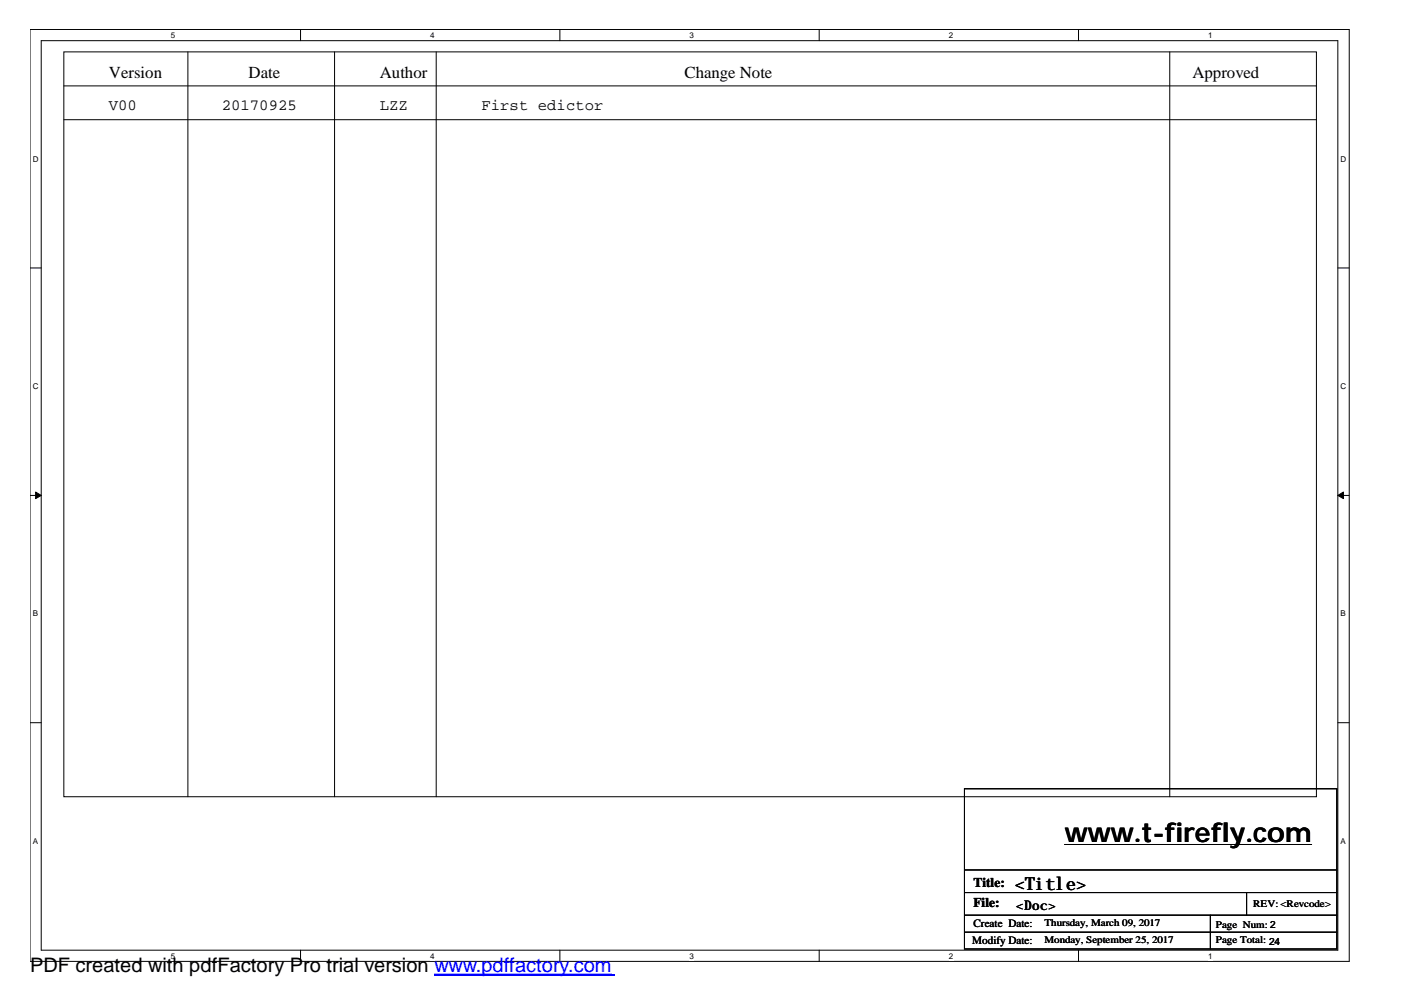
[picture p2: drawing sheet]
<svg xmlns="http://www.w3.org/2000/svg" width="297mm" height="210mm" viewBox="0 0 297 210" stroke-linecap="round" stroke-linejoin="round" font-family="sans-serif">
<defs><g id="words">
<text font-size="5.7" x="225.3" y="178.2">www.t-firefly.com</text>
<text font-size="4.2" x="6.3" y="205.7">PDF created with pdfFactory Pro trial version www.pdffactory.com</text>
<text font-size="3.8" x="214.8" y="188.3">&lt;Title&gt;</text>
<g font-size="3.6">
<text x="23" y="16.6">Version</text>
<text x="52.6" y="16.6">Date</text>
<text x="80.3" y="16.6">Author</text>
<text x="144.8" y="16.6">Change Note</text>
<text x="252.3" y="16.6">Approved</text>
</g>
<g font-size="3.3">
<text x="23" y="23.2">V00</text>
<text x="46.9" y="23.2">20170925</text>
<text x="80.3" y="23.2">LZZ</text>
<text x="101.9" y="23.2">First edictor</text>
</g>
<g font-size="2.8">
<text x="206" y="187.6">Title:</text>
<text x="206" y="191.9">File:</text>
<text x="215" y="192.5">&lt;Doc&gt;</text>
</g>
<g font-size="2.4">
<text x="206" y="196.2">Create Date:</text>
<text x="205.7" y="199.8">Modify Date:</text>
</g>
<g font-size="2.1">
<text x="265.1" y="192">REV: &lt;Revcode&gt;</text>
<text x="221" y="196">Thursday, March 09, 2017</text>
<text x="257.3" y="196.3">Page Num: 2</text>
<text x="221" y="199.6">Monday, September 25, 2017</text>
<text x="257.3" y="199.6">Page Total: 24</text>
</g>
<g font-size="1.7">
<text x="36.2" y="8">5</text>
<text x="91" y="8">4</text>
<text x="145.9" y="8">3</text>
<text x="200.7" y="8">2</text>
<text x="255.6" y="8">1</text>
<text x="6.9" y="34.2">D</text>
<text x="283.6" y="34.2">D</text>
<text x="6.9" y="82.3">C</text>
<text x="283.6" y="82.3">C</text>
<text x="6.9" y="130.4">B</text>
<text x="283.6" y="130.4">B</text>
<text x="6.9" y="178.5">A</text>
<text x="283.6" y="178.5">A</text>
<text x="36.2" y="202.8">5</text>
<text x="91" y="202.8">4</text>
<text x="145.9" y="202.8">3</text>
<text x="200.7" y="202.8">2</text>
<text x="255.6" y="202.8">1</text>
</g>
</g></defs>
<path d="M6.3 6.2h279.2v197.2h-279.2zM8.7 8.6h274.3v192.5h-274.3z" fill="none" stroke="#000" stroke-width=".21"/>
<g fill="#fff">
<path d="M36.2 6.5h.9v1.9h-.9z"/>
<path d="M36.2 201.3h.9v1.9h-.9z"/>
</g>
<path d="M63.6 6.2v2.4M63.6 201.1v2.3" fill="none" stroke="#000" stroke-width=".21"/>
<g fill="#fff">
<path d="M91 6.5h.9v1.9h-.9z"/>
<path d="M91 201.3h.9v1.9h-.9z"/>
</g>
<path d="M118.4 6.2v2.4M118.4 201.1v2.3" fill="none" stroke="#000" stroke-width=".21"/>
<g fill="#fff">
<path d="M145.9 6.5h.9v1.9h-.9z"/>
<path d="M145.9 201.3h.9v1.9h-.9z"/>
</g>
<path d="M173.3 6.2v2.4M173.3 201.1v2.3" fill="none" stroke="#000" stroke-width=".21"/>
<g fill="#fff">
<path d="M200.7 6.5h1v1.9h-1z"/>
<path d="M200.7 201.3h1v1.9h-1z"/>
</g>
<path d="M228.2 6.2v2.4M228.2 201.1v2.3" fill="none" stroke="#000" stroke-width=".21"/>
<g fill="#fff">
<path d="M255.6 6.5h.9v1.9h-.9z"/>
<path d="M255.6 201.3h.9v1.9h-.9z"/>
<path d="M6.9 32.7h1.3v1.9h-1.3z"/>
<path d="M283.6 32.7h1.3v1.9h-1.3z"/>
<path d="M6.9 80.7h1.3v1.9h-1.3z"/>
<path d="M283.6 80.7h1.3v1.9h-1.3z"/>
</g>
<path d="M6.3 56.7h2.4M283 56.7h2.4" fill="none" stroke="#000" stroke-width=".21"/>
<g fill="#fff">
<path d="M6.9 128.9h1.2v1.9h-1.2z"/>
<path d="M283.6 128.9h1.2v1.9h-1.2z"/>
</g>
<path d="M6.3 104.8h2.4M283 104.8h2.4" fill="none" stroke="#000" stroke-width=".21"/>
<g fill="#000" stroke="#000" stroke-width=".21">
<path d="M7.5 104.1l1.2 .7-1.2 .7z" fill-rule="evenodd"/>
<path d="M283 104.8l1.2-.7v1.4z" fill-rule="evenodd"/>
</g>
<g fill="#fff">
<path d="M6.9 177h1.2v1.9h-1.2z"/>
<path d="M283.6 177h1.2v1.9h-1.2z"/>
</g>
<g fill="none" stroke="#000" stroke-width=".21">
<path d="M13.5 11h265v157.6h-265zM13.5 18.2h265M39.8 11v157.6M70.8 11v157.6M92.3 11v157.6M247.5 11v157.6M13.5 25.3h265M6.3 152.9h2.4M283 152.9h2.4M204 166.9h78.8v33.9h-78.8zM225.3 178.7h52.2M204 184.1h78.8"/>
<path d="M204 188.9h78.8M204 193.6h78.8M204 197.2h78.8M256.1 193.6v7.2M263.7 188.9v4.7"/>
</g>
<path d="M91.9 206.1h37.5" fill="none" stroke="#00f" stroke-width=".21"/>
<path d="M91.9 206.3h38.1" fill="none" stroke="#00f" stroke-width=".3"/>
<use href="#words"/>
</svg>
